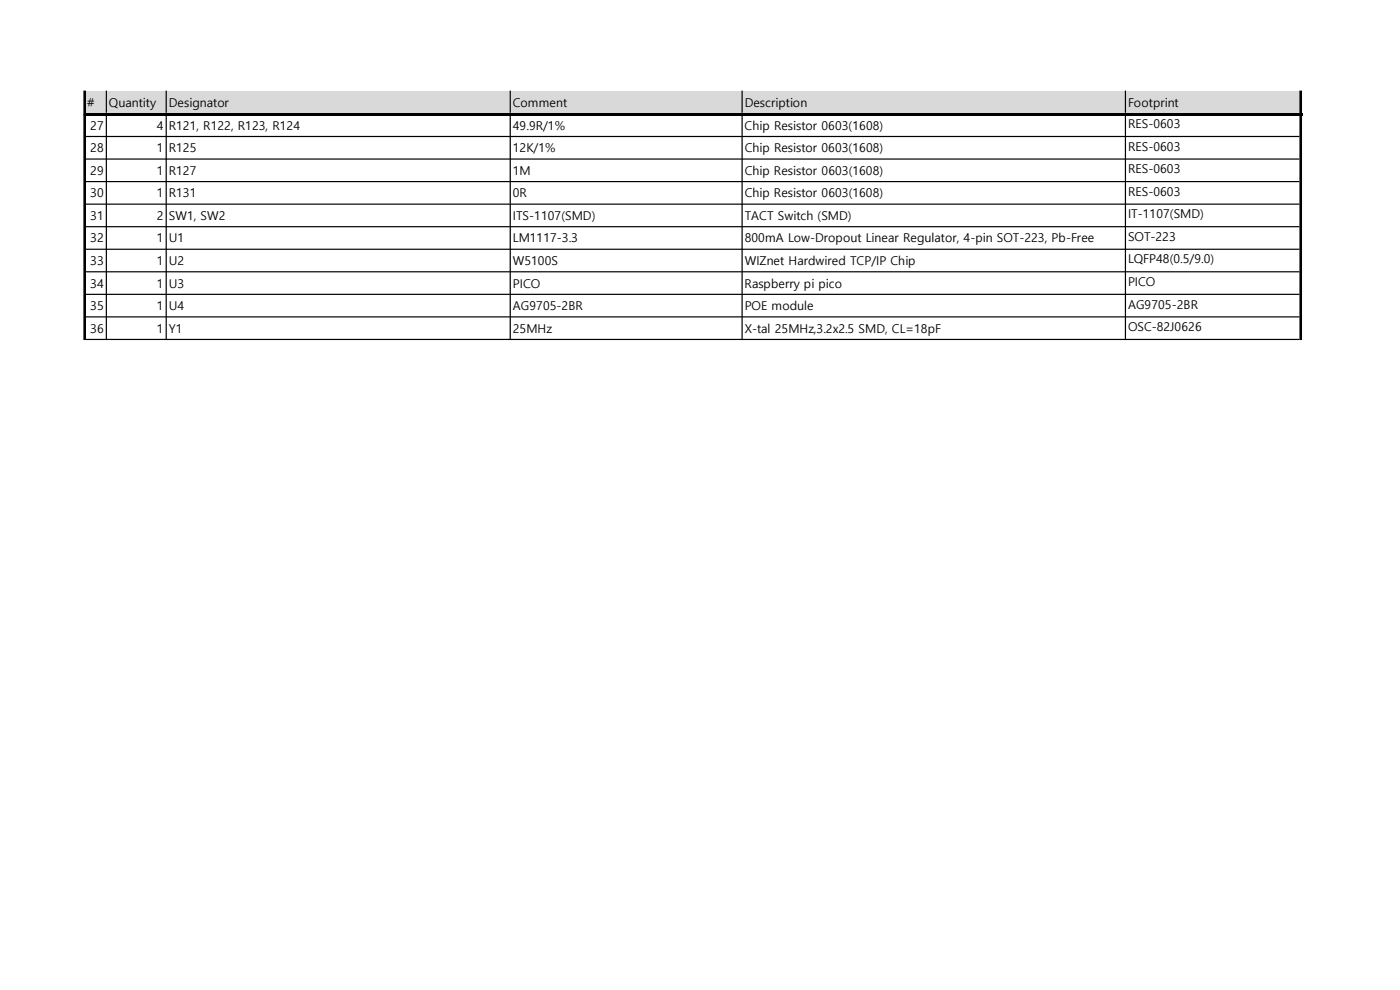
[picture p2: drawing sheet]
<svg xmlns="http://www.w3.org/2000/svg" width="297mm" height="210mm" viewBox="0 0 297 210" stroke-linecap="round" stroke-linejoin="round" font-family="sans-serif">
<defs><g id="words">
<g font-size="2.6">
<text x="18.5" y="22.6">#</text>
<text x="23.1" y="22.6">Quantity</text>
<text x="35.8" y="22.6">Designator</text>
<text x="108.8" y="22.6">Comment</text>
<text x="158" y="22.6">Description</text>
<text x="239.3" y="22.6">Footprint</text>
<text x="19.1" y="27.5">27</text>
<text x="33.3" y="27.5">4 R121, R122, R123, R124</text>
<text x="108.8" y="27.5">49.9R/1%</text>
<text x="158" y="27.5">Chip Resistor 0603(1608)</text>
<text x="239.3" y="27.2">RES-0603</text>
<text x="19.1" y="32.3">28</text>
<text x="33.3" y="32.3">1 R125</text>
<text x="108.8" y="32.3">12K/1%</text>
<text x="158" y="32.3">Chip Resistor 0603(1608)</text>
<text x="239.3" y="32">RES-0603</text>
<text x="19.1" y="37.1">29</text>
<text x="19.1" y="41.9">30</text>
<text x="33.3" y="37.1">1 R127</text>
<text x="33.3" y="41.9">1 R131</text>
<text x="108.8" y="37.1">1M</text>
<text x="108.8" y="41.9">0R</text>
<text x="158" y="37.1">Chip Resistor 0603(1608)</text>
<text x="158" y="41.9">Chip Resistor 0603(1608)</text>
<text x="239.3" y="36.7">RES-0603</text>
<text x="239.3" y="41.5">RES-0603</text>
<text x="19.1" y="46.7">31</text>
<text x="33.3" y="46.7">2 SW1, SW2</text>
<text x="108.8" y="46.7">ITS-1107(SMD)</text>
<text x="158" y="46.7">TACT Switch (SMD)</text>
<text x="239.3" y="46.3">IT-1107(SMD)</text>
<text x="19.1" y="51.4">32</text>
<text x="33.3" y="51.4">1 U1</text>
<text x="108.8" y="51.4">LM1117-3.3</text>
<text x="158" y="51.4">800mA Low-Dropout Linear Regulator, 4-pin SOT-223, Pb-Free</text>
<text x="239.3" y="51.1">SOT-223</text>
<text x="19.1" y="56.2">33</text>
<text x="33.3" y="56.2">1 U2</text>
<text x="108.8" y="56.2">W5100S</text>
<text x="158" y="56.2">WIZnet Hardwired TCP/IP Chip</text>
<text x="239.3" y="55.9">LQFP48(0.5/9.0)</text>
<text x="19.1" y="61">34</text>
<text x="19.1" y="65.8">35</text>
<text x="33.3" y="61">1 U3</text>
<text x="33.3" y="65.8">1 U4</text>
<text x="108.8" y="61">PICO</text>
<text x="108.8" y="65.8">AG9705-2BR</text>
<text x="158" y="61">Raspberry pi pico</text>
<text x="158" y="65.8">POE module</text>
<text x="239.3" y="60.7">PICO</text>
<text x="239.3" y="65.4">AG9705-2BR</text>
<text x="19.1" y="70.6">36</text>
<text x="33.3" y="70.6">1 Y1</text>
<text x="108.8" y="70.6">25MHz</text>
<text x="158" y="70.6">X-tal 25MHz,3.2x2.5 SMD, CL=18pF</text>
<text x="239.3" y="70.2">OSC-82J0626</text>
</g>
</g></defs>
<path d="M18.1 19.4h257.9v4.8h-257.9z" fill="#d9d9d9"/>
<g fill="#000">
<path d="M17.7 19.2h.5v5.3h-.5zM22.4 19.2h.3v4.7h-.3zM35.1 19.2h.3v4.7h-.3zM108.1 19.2h.3v4.7h-.3zM157.3 19.2h.3v4.7h-.3zM238.6 19.2h.3v4.7h-.3zM275.7 19.2h.5v5.3h-.5z" fill-rule="evenodd"/>
<path d="M17.7 24.2h.5v47.9h-.5zM22.4 24.2h.3v47.9h-.3zM35.1 24.2h.3v47.9h-.3zM108.1 24.2h.3v47.9h-.3zM157.3 24.2h.3v47.9h-.3zM238.6 24.2h.3v47.9h-.3zM275.7 24.2h.5v47.9h-.5z" fill-rule="evenodd"/>
<path d="M18.2 28.8h257.5v.3h-257.5zM18.2 33.6h257.5v.3h-257.5zM18.2 38.4h257.5v.3h-257.5zM18.2 43.2h257.5v.2h-257.5zM18.2 48h257.5v.2h-257.5zM18.2 52.7h257.5v.3h-257.5zM18.2 57.5h257.5v.3h-257.5zM18.2 62.3h257.5v.3h-257.5zM18.2 67.1h257.5v.3h-257.5zM18.2 71.9h257.5v.2h-257.5z" fill-rule="evenodd"/>
</g>
<path d="M18.2 23.9h258v.6h-258z" fill="#000"/>
<use href="#words"/>
</svg>
